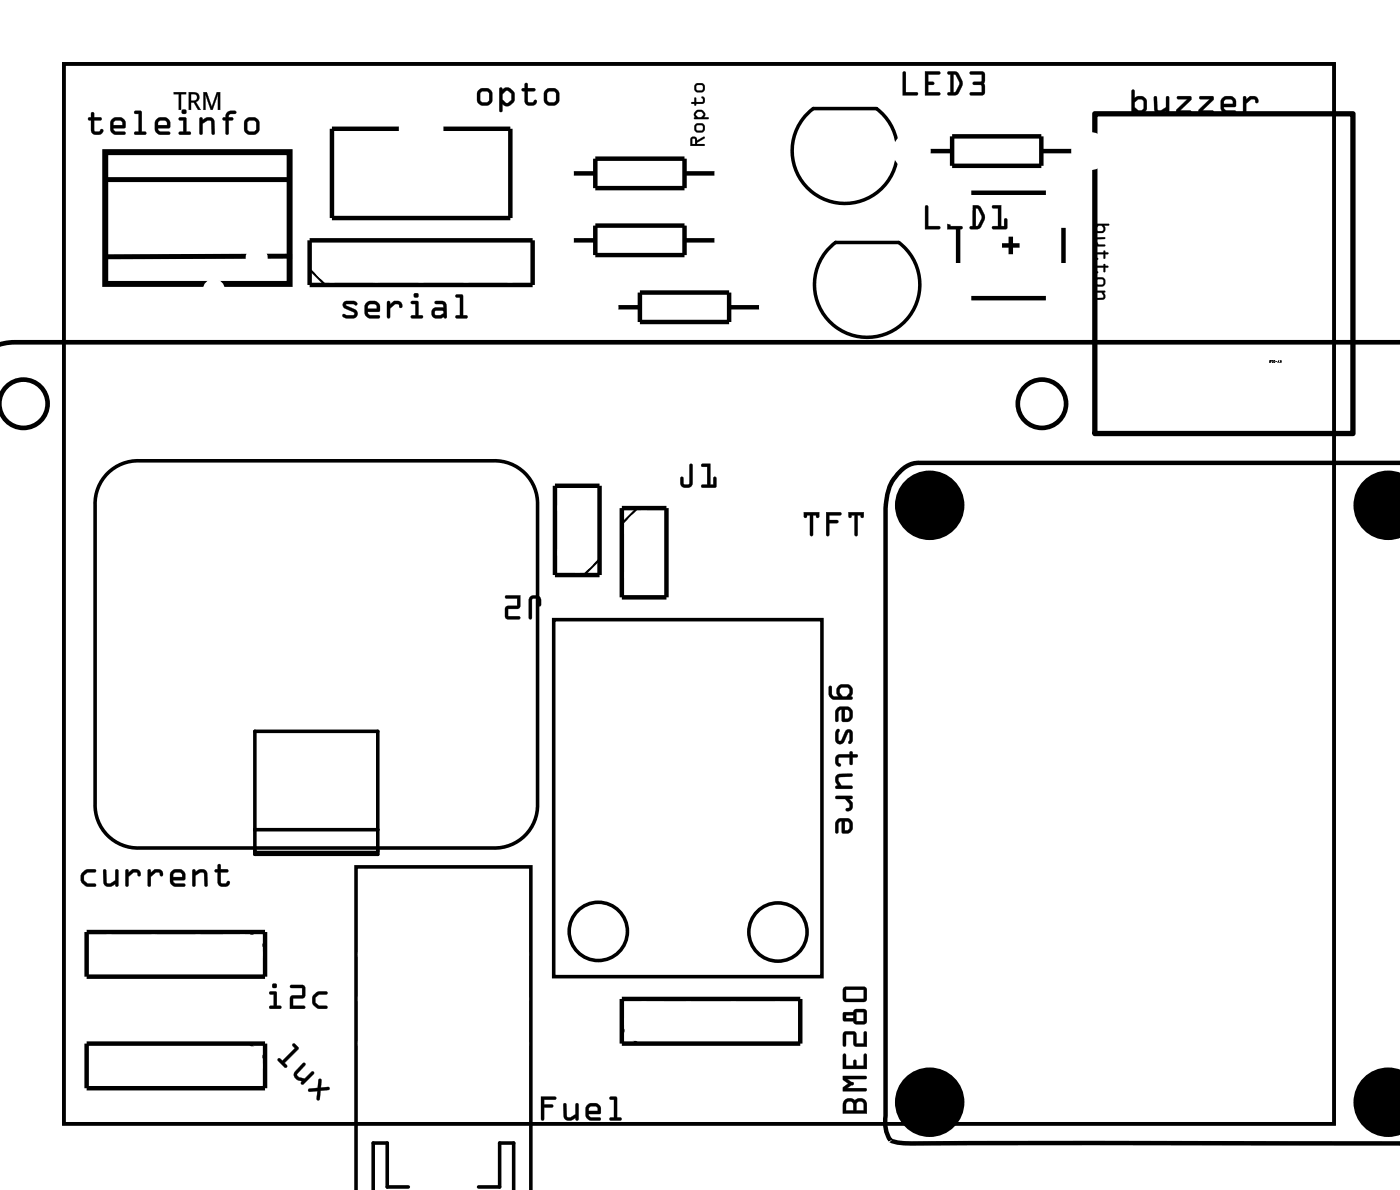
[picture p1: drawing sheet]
<svg xmlns="http://www.w3.org/2000/svg" width="80mm" height="68mm" viewBox="0 0 80 68" stroke-linecap="round" stroke-linejoin="round" font-family="sans-serif">
<g fill="none" stroke="#000" stroke-width=".2">
<path d="M3.6 3.6h72.4v60.4h-72.4zM45.9 6.6l.4-.4h3.6a3 3 0 0 1 .5 4.3 3 3 0 0 1-4.2 .4 3 3 0 0 1-.3-4.3zM47.2 14.2l.4-.4h3.6a3 3 0 0 1 .5 4.3 3 3 0 0 1-4.3 .4 3 3 0 0 1-.2-4.3zM6.1 26.9a2.44 2.44 0 0 1 1.8-.7h20.2a2.44 2.44 0 0 1 2.5 2.5v17a2.44 2.44 0 0 1-2.5 2.6h-20.2a2.44 2.44 0 0 1-2.5-2.6v-17a2.44 2.44 0 0 1 .7-1.8zM31.5 35.3h15.3v20.3h-15.3zM14.5 41.6h7v7h-7zM14.5 47.2h7M14.5 48.5h7M20.3 67.8v-18.5h9.9v18.5M23.3 67.6h-1.2v-2.5h-.8v2.7M27.3 67.6h1.2v-2.5h.8v2.7"/>
<circle cx="34.1" cy="53" r="1.66"/>
<circle cx="44.3" cy="53.1" r="1.66"/>
</g>
<g fill="#000">
<path d="M5.2 6.4h.2v.3h.3a.1 .1 0 0 1 .1 .1 .1 .1 0 0 1-.1 .1h-.3v.5l.2 .1 .2-.2 .1 .1a.21 .21 0 0 1-.1 .2 .21 .21 0 0 1-.2 .1h-.3l-.1-.2v-.6h-.1a.1 .1 0 0 1-.1-.1 .1 .1 0 0 1 .1-.1h.1zM5.2 6.4v.3l-.2 .1h.2v.6a.37 .37 0 0 0 .3 .3 .37 .37 0 0 0 .4-.3h-.1l-.1 .1-.3-.1v-.6h.3h.1l-.1-.1h-.3l-.1-.3zM6.4 6.8l.2-.1h.3l.2 .1 .1 .2-.1 .3h-.6l.1 .2h.5a.1 .1 0 0 1 .1 .1 .1 .1 0 0 1-.1 .1h-.5l-.2-.1-.1-.2zM6.4 6.8l-.1 .6 .1 .1 .2 .2 .5-.1v-.1h-.5l-.2-.1v-.1h.7v-.3v-.2l-.2-.1h-.3zM6.5 6.9v.2h.5l-.1-.2zM6.5 6.9h.4l.1 .2h-.6zM7.7 6.3l.4 .1v1.1h.1a.1 .1 0 0 1 .1 .1 .1 .1 0 0 1-.1 .1h-.5a.1 .1 0 0 1-.1-.1 .1 .1 0 0 1 .1-.1h.2v-1h-.2zM7.7 6.3v.2h.2v1h-.2v.1l.6 .1v-.2h-.2v-1.1zM8.9 6.8l.2-.1h.3l.2 .1 .1 .2v.3h-.7l.1 .2h.5a.1 .1 0 0 1 .1 .1 .1 .1 0 0 1-.1 .1h-.5l-.2-.1-.1-.2zM8.9 6.8l-.1 .6 .1 .1 .2 .2 .6-.1-.1-.1h-.5l-.1-.1v-.1h.7v-.3l-.1-.2-.2-.1h-.3zM9 6.9v.2h.5l-.1-.2zM9 6.9h.4l.1 .2h-.5zM10.2 6.7h.4v.8h.2a.1 .1 0 0 1 .1 .1 .1 .1 0 0 1-.1 .1h-.5a.1 .1 0 0 1-.1-.1 .1 .1 0 0 1 .1-.1h.1v-.6h-.2zM10.2 6.7v.1h.2v.7h-.2v.1l.6 .1v-.2h-.2v-.8zM10.3 6.4a.15 .15 0 0 1 .3 0 .15 .15 0 0 1-.3 0zM10.4 6.4a.13 .13 0 0 0 .2 0 .13 .13 0 0 0-.2 0zM11.4 6.7h.1v.1a.39 .39 0 0 1 .7 .1v.7a.09 .09 0 0 1-.1 .1 .09 .09 0 0 1 0-.1l-.1-.7h-.2l-.3 .1v.6a.1 .1 0 0 1-.1 .1 .1 .1 0 0 1 0-.1zM11.4 6.7v1l.1-.1v-.6l.3-.2 .2 .1 .1 .7h.1v-.7a.32 .32 0 0 0-.5-.2l-.2 .1v-.1zM12.9 6.4l.5-.1a.1 .1 0 0 1 .1 .1 .1 .1 0 0 1-.1 .1h-.3l-.1 .2h.2a.1 .1 0 0 1 .1 .1 .1 .1 0 0 1-.1 .1h-.2v.7a.1 .1 0 0 1-.1 .1 .1 .1 0 0 1-.1-.1v-.7a.1 .1 0 0 1-.1-.1 .1 .1 0 0 1 .1-.1zM12.9 6.4v.3l-.2 .1h.2v.8v.1l.1-.1v-.8h.3l-.3-.1v-.1l.4-.2-.2-.1zM13.9 7.2a.51 .51 0 0 1 1 0 .51 .51 0 0 1-1 0zM13.9 7.2a.5 .5 0 0 0 1 0 .5 .5 0 0 0-1 0zM14.1 6.9v.5l.1 .1 .4-.1-.1-.5h-.3zM14.1 6.9l.3-.1 .2 .1v.5l-.1 .1h-.3l-.1-.1z"/>
<path d="M5.2 6.4h.2v.3h.3l.1 .1h-.1l-.3 .1v.6h.3l.1-.2 .1 .1a.35 .35 0 0 1-.4 .3 .35 .35 0 0 1-.3-.3v-.5l-.2-.1 .2-.1zM6.4 6.8l.2-.1h.3l.2 .1 .1 .2-.1 .3-.6 .1 .1 .1h.5v.1l-.5 .1-.2-.1-.1-.2zM6.5 6.9v.2h.5l-.1-.2zM7.7 6.3l.4 .1v1.1h.2v.2l-.7-.1 .1-.1h.2v-1h-.2zM8.9 6.8l.2-.1h.3l.2 .1 .1 .2v.3l-.7 .1 .1 .1h.5l.1 .1-.6 .1-.2-.1-.1-.2zM9 6.9v.2h.5l-.1-.2zM10.2 6.7h.4v.8h.2v.2l-.6-.1v-.1h.2v-.6l-.2-.1zM10.3 6.4a.15 .15 0 0 1 .3 0 .15 .15 0 0 1-.3 0zM11.4 6.7h.1v.1a.38 .38 0 0 1 .4-.1 .38 .38 0 0 1 .3 .2v.7h-.1l-.1-.7h-.2l-.3 .1v.6l-.1 .1zM12.9 6.4l.3-.1h.2l.1 .1-.5 .2v.1h.2l.1 .1-.3 .1v.7l-.1 .1-.1-.1v-.7l-.1-.1 .1-.1zM13.9 7.2a.5 .5 0 0 1 1 0 .5 .5 0 0 1-1 0zM14.1 6.9v.5l.1 .1h.3l.1-.1v-.5h-.2z"/>
<path d="M9.9 5.2h.7v.2h-.3v.9h-.1v-.9h-.3zM10.8 5.2a.43 .43 0 0 1 .6 .3l-.2 .3 .2 .5h-.1l-.3-.5h-.1v.5h-.1zM10.9 5.4v.3a.22 .22 0 0 0 .3-.2 .22 .22 0 0 0-.3-.1zM11.6 5.2h.2l.3 .9 .2-.9h.2v1.1h-.1v-.9l-.3 .9h-.1l-.3-.9v.9h-.1z"/>
<path d="M9.9 5.2h.7v.2h-.3v.9h-.1v-.9h-.3zM9.9 5.2v.2h.3v.9h.1v-.9h.3v-.2zM10.7 5.2h.1a.44 .44 0 0 1 .6 .3l-.1 .2-.1 .1 .2 .5h-.1l-.3-.5h-.1v.5h-.2zM10.8 5.2v1.1h.1v-.5h.1l.3 .5h.1l-.3-.5h.1a.28 .28 0 0 0 .1-.4 .28 .28 0 0 0-.3-.1zM10.9 5.4v.3h.1a.2 .2 0 0 0 .2-.2 .2 .2 0 0 0-.3-.1zM10.9 5.4a.23 .23 0 0 1 .3 .1 .23 .23 0 0 1-.3 .2zM11.6 5.2h.2l.3 .9 .2-.9h.2v1.1h-.1v-.9l-.3 .9h-.1l-.3-.9v.9h-.1zM11.6 5.2v1.1h.1v-.9l.3 .9h.1l.3-.9v.9h.1v-1.1h-.2l-.2 .9-.3-.9z"/>
<path d="M19.6 17.2l.1-.1a.71 .71 0 0 1 .6 .1 .12 .12 0 0 1 0 .2 .12 .12 0 0 1-.2-.1l-.4 .1 .5 .2a.28 .28 0 0 1 .2 .3 .28 .28 0 0 1-.3 .2l-.6-.1a.12 .12 0 0 1 .1-.1 .12 .12 0 0 1 .1 0h.4h.1l-.6-.4-.1-.2zM19.6 17.2l-.1 .1 .1 .2 .6 .4-.1 .1-.6-.1v.1l.3 .1h.4l.1-.1v-.3l-.6-.3 .5-.1a.09 .09 0 0 0 .1 .1 .1 .1 0 0 0 0-.2l-.2-.1zM20.8 17.3l.3-.2h.3l.2 .1v.2v.3l-.7 .1 .2 .1h.4a.1 .1 0 0 1 .1 .1 .1 .1 0 0 1-.1 .1h-.5l-.1-.1-.1-.2zM20.9 17.3l-.1 .5 .1 .2 .2 .1h.5v-.1l-.5-.1-.2-.1v-.1h.7v-.3l-.1-.1-.1-.2h-.3zM21 17.4l-.1 .2h.6l-.1-.3zM21 17.4l.4-.1 .1 .3h-.6zM22.1 17.1h.1v.2l.2-.2a.33 .33 0 0 1 .4 .1 .33 .33 0 0 1 .1 .3 .14 .14 0 0 1-.2 0 .14 .14 0 0 1 0-.2h-.2l-.3 .3v.4a.1 .1 0 0 1-.1 .1 .1 .1 0 0 1-.1-.1zM22.1 17.2v.9h.1v-.5l.3-.3h.2l.1 .2a.23 .23 0 0 0 .1-.2 .23 .23 0 0 0-.3-.2h-.2l-.2 .2v-.1zM23.4 17.1h.4v.8h.2a.1 .1 0 0 1 .1 .1 .1 .1 0 0 1-.1 .1h-.5a.1 .1 0 0 1-.1-.1 .1 .1 0 0 1 .1-.1h.2v-.6h-.3zM23.4 17.2l.1 .1h.2v.7h-.2l-.1 .1h.6l.1-.1h-.3v-.8zM23.6 16.8a.15 .15 0 0 1 .2 0 .15 .15 0 0 1-.2 0zM23.6 16.8a.13 .13 0 0 0 .2 0 .13 .13 0 0 0-.2 0zM24.8 17.1h.4l.2 .1 .1 .8a.09 .09 0 0 1-.1 .1 .09 .09 0 0 1-.1-.1l-.5 .1a.32 .32 0 0 1-.2-.3 .32 .32 0 0 1 .2-.3h.5l-.1-.2h-.4zM24.8 17.2v.1l.5 .1v.1h-.5a.31 .31 0 0 0-.2 .3 .31 .31 0 0 0 .2 .3l.5-.1 .1 .1v-.7l-.1-.2zM24.8 17.7v.2h.3l.2-.1-.1-.1zM24.8 17.7h.4l.1 .1-.2 .2-.3-.1zM26 16.8h.4v1.1h.1a.1 .1 0 0 1 .1 .1 .1 .1 0 0 1-.1 .1h-.5a.1 .1 0 0 1-.1-.1 .1 .1 0 0 1 .1-.1h.2v-1h-.2zM26 16.8v.1h.2v1.1h-.2l-.1 .1h.7v-.1h-.2v-1.2z"/>
<path d="M19.6 17.2l.5-.1 .2 .2a.12 .12 0 0 1 0 .1 .12 .12 0 0 1-.2-.1l-.4 .1 .5 .2a.27 .27 0 0 1 .2 .3 .27 .27 0 0 1-.3 .2h-.5l-.1-.1 .1-.1h.5h.1l-.6-.4-.1-.2zM20.8 17.3l.3-.2h.3l.1 .1 .1 .2v.3l-.7 .1 .2 .1 .5 .1v.1h-.5l-.2-.1-.1-.2zM21 17.4l-.1 .2h.6l-.1-.3zM22.1 17.2h.1v.1l.2-.2a.33 .33 0 0 1 .4 .1 .33 .33 0 0 1 .1 .3 .12 .12 0 0 1-.2 0 .12 .12 0 0 1 0-.2h-.2l-.3 .3v.5h-.1zM23.4 17.2h.4v.7l.3 .1-.1 .1h-.6v-.1l.3-.1v-.6h-.3zM23.6 16.8a.14 .14 0 0 1 .2 0 .14 .14 0 0 1-.2 0zM24.8 17.2l.5-.1 .1 .3v.7l-.1-.1-.5 .1a.31 .31 0 0 1-.2-.3 .31 .31 0 0 1 .2-.3h.5l-.1-.1-.4-.1zM24.8 17.7v.2h.3l.2-.1-.1-.1zM26 16.8h.4v1.1l.2 .1v.1h-.7l.1-.1 .2-.1v-1h-.2z"/>
<path d="M27.1 5.5a.51 .51 0 0 1 1 0 .51 .51 0 0 1-1 0zM27.1 5.5a.5 .5 0 0 0 1 0 .5 .5 0 0 0-1 0zM27.4 5.3v.5h.1h.3v-.6h-.3zM27.4 5.3l.3-.1 .2 .1v.4l-.1 .1h-.3h-.1zM28.5 5h.1v.1l.2-.1h.2l.2 .2 .1 .2a.5 .5 0 0 1-.2 .6h-.3l-.2-.1v.4a.1 .1 0 0 1-.1 .1 .1 .1 0 0 1-.1-.1zM28.5 5l-.1 1.3 .1 .1 .1-.1v-.4l.2 .1h.3l.2-.2v-.4l-.3-.4h-.2l-.2 .1v-.1zM28.8 5.2l-.2 .2v.2l.3 .3 .2-.2v-.3l-.2-.2zM28.8 5.2h.1l.2 .2v.3l-.2 .2-.3-.3v-.2zM29.9 4.7l.2 .1v.2h.3a.1 .1 0 0 1 .1 .1 .1 .1 0 0 1-.1 .1h-.3v.6h.2l.2-.1h.1a.21 .21 0 0 1-.1 .2 .21 .21 0 0 1-.2 .1h-.3l-.1-.2v-.6h-.1a.1 .1 0 0 1-.1-.1 .1 .1 0 0 1 .1-.1h.1zM29.9 4.8v.2l-.2 .1 .2 .1v.5a.37 .37 0 0 0 .3 .3 .37 .37 0 0 0 .4-.2l-.1-.1-.2 .1h-.2l-.1-.6h.4l.1-.1-.1-.1h-.4v-.2zM30.9 5.5a.51 .51 0 0 1 1 0 .51 .51 0 0 1-1 0zM31 5.5a.49 .49 0 0 0 .9 0 .49 .49 0 0 0-.9 0zM31.2 5.3v.5h.1h.3v-.6h-.3zM31.2 5.3l.3-.1 .2 .1v.4l-.1 .1h-.3h-.1z"/>
<path d="M27.1 5.5a.5 .5 0 0 1 1 0 .5 .5 0 0 1-1 0zM27.4 5.3v.5h.1h.3l.1-.1-.1-.4-.1-.1zM28.5 5h.1v.1l.2-.1h.2l.3 .3a.54 .54 0 0 1-.4 .7l-.3-.1v.4h-.2zM28.8 5.2l-.2 .2v.2l.3 .3 .2-.2v-.3l-.2-.2zM29.9 4.7l.1 .1 .1 .2h.3l.1 .1-.1 .1h-.3v.6h.2l.2-.1h.1a.35 .35 0 0 1-.4 .3 .35 .35 0 0 1-.3-.3v-.5l-.2-.1 .2-.1zM30.9 5.5a.5 .5 0 0 1 1 0 .5 .5 0 0 1-1 0zM31.2 5.3v.5h.1h.3l.1-.1v-.4l-.2-.1z"/>
<path d="M39.4 7.8a.19 .19 0 0 1 .2 0 .19 .19 0 0 1 .1 .2l.4-.2v.1l-.4 .3h.4v.1h-.8zM39.4 7.9v.3h.2v-.3zM39.5 7.3a.3 .3 0 0 1 .6 0 .3 .3 0 0 1-.6 0zM39.7 7.2v.2h.3v-.3zM39.6 6.3h.1a.32 .32 0 0 1 .5 .2l-.1 .2h.2v.1h-.7l-.1-.3zM39.7 6.4l-.1 .1 .1 .2h.2l.2-.2-.2-.1zM39.6 5.6v.2h.4v-.3a.21 .21 0 0 1 .2 .2 .21 .21 0 0 1-.2 .2h-.4v.1l-.1-.1h-.1v-.1h.1zM39.5 5a.3 .3 0 0 1 .6 0 .3 .3 0 0 1-.6 0zM39.7 4.9v.2h.3v-.3z"/>
<path d="M39.4 7.8a.2 .2 0 0 1 .2 0 .2 .2 0 0 1 .1 .2l.4-.2v.1l-.4 .3h.4v.1h-.8zM39.4 7.8l-.1 .5h.8l-.4-.1v-.1l.4-.2v-.1l-.4 .2a.19 .19 0 0 0-.1-.2 .19 .19 0 0 0-.2 0zM39.4 7.9v.3h.2v-.3zM39.4 7.9h.2v.3h-.2zM39.5 7.3a.31 .31 0 0 1 .6 0 .31 .31 0 0 1-.6 0zM39.5 7.3a.3 .3 0 0 0 .6 0 .3 .3 0 0 0-.6 0zM39.7 7.2v.2h.3v-.3zM39.7 7.2l.3-.1v.3h-.3zM39.6 6.3h.4l.2 .1-.1 .3h.2l.1 .1h-.9v-.1h.1l-.1-.2zM39.6 6.4v.4l.8-.1h-.3v-.2l-.1-.2h-.3zM39.7 6.4l-.1 .1 .2 .2h.1l.1-.2-.1-.1zM39.7 6.4h.3l.1 .1-.2 .2h-.2l-.1-.2zM39.6 5.6v.2h.4v-.1l-.1-.2h.1a.22 .22 0 0 1 .2 .2 .22 .22 0 0 1-.2 .2h-.4v.1l-.1-.1h-.1v-.1h.1zM39.6 5.6l-.1 .2h-.1v.1h.1l.1 .1v-.1h.4a.22 .22 0 0 0 .1-.2 .22 .22 0 0 0-.1-.2v.3h-.4v-.2zM39.5 5a.31 .31 0 0 1 .6 0 .31 .31 0 0 1-.6 0zM39.5 5a.3 .3 0 0 0 .6 0 .3 .3 0 0 0-.6 0zM39.7 4.9v.2h.3v-.2zM39.7 4.9l.3-.1v.3l-.3 .1z"/>
<path d="M51.4 4.1l.2 .1v1.1l.6-.1a.1 .1 0 0 1 .1 .1 .1 .1 0 0 1-.1 .1h-.8zM51.4 4.1v1.3h.8v-.1h-.6v-1.1zM52.7 4.1h.8a.1 .1 0 0 1 .1 .1 .1 .1 0 0 1-.1 0h-.6v.5l.2-.1a.1 .1 0 0 1 .1 .1 .1 .1 0 0 1-.1 .1h-.2v.5l.6-.1a.1 .1 0 0 1 .1 .1 .1 .1 0 0 1-.1 .1h-.8zM52.7 4.1v1.3h.8v-.1h-.7v-.5h.3l.1-.1h-.1h-.3v-.5h.7v-.1zM54 4.1h.5l.3 .6-.2 .6-.6 .1a.1 .1 0 0 1-.1-.1 .1 .1 0 0 1 .1-.1l.1 .1v-1.1h-.1zM54 4.1v.1h.1v1.1h-.1v.1h.4l.4-.5v-.3l-.3-.5zM54.3 4.2v1.1l.1-.1 .2-.5-.2-.4zM54.3 4.2l.1 .1 .3 .4-.3 .6h-.1zM55.2 4.1h.7l.2 .1-.1 .5 .1 .6-.2 .1h-.6a.1 .1 0 0 1-.1-.1 .1 .1 0 0 1 .1-.1l.6 .1v-.4l-.4-.1a.1 .1 0 0 1-.1-.1 .1 .1 0 0 1 .1-.1h.4v-.4h-.6zM55.3 4.1v.1h.6v.4l-.4 .1h-.1l.1 .1 .4 .1v.4h-.6l-.1 .1h.8l.1-.1-.1-.6 .1-.5-.2-.1z"/>
<path d="M51.4 4.1l.2 .1v1.1h.6v.1h-.8zM52.7 4.1h.8v.1h-.6v.5h.2h.1l-.1 .1h-.2v.5h.6v.1h-.8zM54 4.1h.5a.8 .8 0 0 1 .1 1.2l-.2 .1h-.4v-.1h.1v-1.1h-.1zM54.3 4.2v1.1h.1l.2-.6-.2-.4zM55.2 4.1h.7l.2 .1-.1 .5 .1 .6-.1 .1h-.8l.1-.1h.6v-.4l-.5-.1v-.1l.5-.1v-.4h-.6z"/>
<path d="M52.7 11.7l.2 .1v1.1h.6a.1 .1 0 0 1 .1 .1 .1 .1 0 0 1-.1 .1h-.8zM52.7 11.7v1.3h.8v-.1h-.7v-1.1zM53.9 11.7h.8a.1 .1 0 0 1 .1 .1 .1 .1 0 0 1-.1 .1h-.6v.4h.3a.1 .1 0 0 1 .1 .1 .1 .1 0 0 1-.1 .1h-.3v.4h.6a.1 .1 0 0 1 .1 .1 .1 .1 0 0 1-.1 .1h-.8zM54 11.7v1.3h.8v-.1h-.7v-.5h.3h.1l-.1-.1h-.3v-.4h.6l.1-.2zM55.2 11.7h.6l.3 .7-.3 .6-.5 .1a.1 .1 0 0 1-.1-.1 .1 .1 0 0 1 .1-.1h.1v-1l-.2-.1zM55.3 11.7v.1l.1 .1v1h-.1l-.1 .1h.5l.3-.5v-.3l-.2-.5zM55.6 11.9v1l.1-.1 .2-.4-.2-.5zM55.6 11.9h.1l.2 .5-.3 .5zM56.5 11.7h.5v1.2h.2v-.4a.1 .1 0 0 1 .1-.1 .1 .1 0 0 1 .1 .1l-.1 .5-.7 .1a.1 .1 0 0 1-.1-.1 .1 .1 0 0 1 .1-.1h.2v-1h-.3zM56.5 11.7v.1l.3 .1v1h-.3v.1h.8v-.6l-.1 .1v.4h-.2v-1.2z"/>
<path d="M52.7 11.7l.2 .1v1.1h.6v.1h-.8zM54 11.7h.8l-.1 .2h-.6v.4h.3l.1 .1h-.1l-.3 .1v.4h.7v.1h-.8zM55.2 11.7h.6a.8 .8 0 0 1 .1 1.2l-.2 .1h-.5v-.1h.2v-1l-.2-.1zM55.6 11.9v1l.3-.5-.2-.5zM56.5 11.7h.5v1.2h.2v-.4l.1-.1v.6h-.8v-.1h.3v-1h-.3z"/>
<path d="M62.4 12.8h.8h-.3v.3l-.1 .2h-.3l-.1-.2zM62.5 12.9v.2h.3v-.1l-.1-.1zM62.4 13.6l.5-.1v.1l-.4 .1 .1 .2h.3v.1h-.5v-.1l-.1-.2zM62.4 14.4h.4l.1-.1v.1h.2l-.2 .1v.2l-.1-.2h-.3v.3a.21 .21 0 0 1-.2-.2 .21 .21 0 0 1 .1-.2zM62.4 15.2l.4-.1 .1-.1v.1l.2 .1h-.2v.3l-.1-.3h-.3v.3a.21 .21 0 0 1-.2-.1 .21 .21 0 0 1 .1-.2zM62.3 16.1a.3 .3 0 0 1 .6 0 .3 .3 0 0 1-.6 0zM62.5 15.9v.3h.3v-.3zM62.4 16.6h.5v.1a.23 .23 0 0 1 .1 .2 .23 .23 0 0 1-.2 .2h-.4v-.1l.4-.1-.1-.2-.3-.1z"/>
<path d="M62.4 12.7l.8 .1h-.3v.3l-.1 .2h-.3l-.2-.2zM62.4 12.8v.3l.1 .2 .3-.1 .1-.1v-.3h.3zM62.5 12.9v.1v.1h.3l-.1-.2zM62.5 12.9h.3v.1v.1h-.3zM62.4 13.6l.5-.1v.1h-.4v.1l.1 .2h.3v.1h-.5v-.1l-.1-.2zM62.4 13.6v.2v.1v.1h.5v-.1h-.3l-.2-.2 .5-.1v-.1zM62.4 14.4h.4l.1-.1v.1h.2l-.2 .1v.2l-.1-.2h-.3v.1v.1v.1a.23 .23 0 0 1-.1-.4zM62.4 14.4a.23 .23 0 0 0 .1 .4v-.3h.3l.1 .2v-.2l.2-.1h-.2v-.1l-.1 .1zM62.4 15.2l.4-.1 .1-.1v.1l.2 .1h-.2v.3l-.1-.3h-.3v.2v.1v.1a.23 .23 0 0 1-.1-.4zM62.4 15.2a.23 .23 0 0 0 .1 .4v-.4h.3l.1 .3v-.3h.2l-.2-.1v-.1l-.1 .1zM62.3 16.1a.35 .35 0 0 1 .7 0 .35 .35 0 0 1-.7 0zM62.3 16.1a.3 .3 0 0 0 .6 0 .3 .3 0 0 0-.6 0zM62.5 15.9v.3h.3v-.3zM62.5 15.9h.3v.3h-.3zM62.4 16.6h.5v.1a.24 .24 0 0 1-.1 .4h-.4v-.1h.4v-.2l-.1-.1h-.3zM62.4 16.6h.3l.1 .2v.2h-.4v.1l.5-.1v-.2l-.1-.2h.1z"/>
<path d="M64.5 5.1l.1 .1v.4l.5-.1 .2 .3v.4l-.1 .2-.4 .1-.2-.2a.11 .11 0 0 1-.1 .2 .1 .1 0 0 1-.1-.1zM64.5 5.1v1.3h.1v-.1l.2 .1h.3l.2-.2v-.5l-.3-.2-.4 .1v-.4zM64.7 5.8v.3l.1 .2 .3-.1v-.4v-.1h-.3zM64.6 5.8l.2-.2 .3 .1v.5l-.2 .1-.3-.2zM65.7 5.5h.2v.7l.1 .1 .4-.2v-.5a.1 .1 0 0 1 .1-.1 .1 .1 0 0 1 .1 .1v.8a.1 .1 0 0 1-.1 .1 .11 .11 0 0 1-.1-.2 .39 .39 0 0 1-.7-.1zM65.7 5.5v.7a.32 .32 0 0 0 .5 .2l.2-.1 .1 .1h.1v-.9h-.2v.6l-.4 .2-.1-.1v-.7zM67 5.5h.8v.2l-.6 .6h.6a.1 .1 0 0 1 .1 .1 .1 .1 0 0 1-.1 .1l-.8-.1v-.2l.6-.5-.5-.1zM67.1 5.5v.1h.5l-.6 .6v.2h.8v-.1h-.6l.6-.6v-.2zM68.3 5.5h.8v.2l-.6 .6h.5a.1 .1 0 0 1 .1 .1 .1 .1 0 0 1-.1 .1l-.7-.1v-.2l.6-.5-.6-.1zM68.3 5.5v.1h.6l-.6 .6v.2h.8v-.1h-.6l.6-.6v-.2zM69.6 5.6l.2-.1h.3l.2 .1 .1 .2v.3h-.7l.1 .2h.5a.1 .1 0 0 1 .1 .1 .1 .1 0 0 1-.1 .1h-.5l-.2-.1-.1-.3zM69.6 5.6l-.1 .5 .1 .2 .2 .2 .6-.1-.1-.1h-.5l-.1-.2h.7v-.3l-.1-.2-.2-.1h-.3zM69.7 5.7v.2h.5l-.1-.2zM69.7 5.7h.4l.1 .2h-.5zM70.8 5.5h.1l.1 .2 .2-.2a.33 .33 0 0 1 .3 0 .33 .33 0 0 1 .2 .3 .14 .14 0 0 1-.2 0 .14 .14 0 0 1-.1-.1l-.1-.1-.3 .3v.5a.1 .1 0 0 1-.1 .1 .1 .1 0 0 1-.1-.1zM70.8 5.5v.9h.2v-.5l.3-.3h.1l.2 .3a.23 .23 0 0 0 0-.3 .23 .23 0 0 0-.2-.1h-.2l-.2 .2-.1-.2z"/>
<path d="M64.5 5.1l.1 .1v.4l.4-.1 .3 .2v.5l-.2 .2-.3 .1-.2-.2v.2l-.2-.1zM64.6 5.8v.3l.3 .2 .2-.1v-.5h-.3zM65.7 5.5h.2v.7l.1 .1 .4-.2v-.6h.2v.9h-.2v-.1a.38 .38 0 0 1-.4 .2 .38 .38 0 0 1-.3-.3zM67 5.5h.8v.2l-.6 .6h.6v.1h-.8v-.2l.6-.6h-.5zM68.3 5.5h.8v.2l-.6 .6h.6v.1h-.8v-.2l.6-.6h-.6zM69.6 5.6l.2-.1h.3l.2 .1 .1 .2v.3h-.7l.1 .2h.5l.1 .1-.6 .1-.2-.2-.1-.2zM69.7 5.7v.2h.5l-.1-.2zM70.8 5.5h.1l.1 .2 .2-.2a.33 .33 0 0 1 .3 0 .33 .33 0 0 1 .2 .3 .12 .12 0 0 1-.2 0 .12 .12 0 0 1 0-.1l-.2-.1-.3 .3v.5l-.2 .1z"/>
<path d="M30.2 34l.4-.1 .2 .3v.3h-.1h-.1v-.4h-.3v1.1l-.1 .1-.1-.1v-1zM28.8 33.9h.8v.7l-.7 .1v.4h.7v.1l-.7 .1-.1-.2v-.6h.7v-.4h-.7z"/>
<path d="M30.2 34l.2-.1 .3 .1 .1 .4a.1 .1 0 0 1-.1 .1 .1 .1 0 0 1-.1-.1v-.3h-.3v1.1a.1 .1 0 0 1-.1 .1 .1 .1 0 0 1-.1-.1v-1zM30.2 34l-.1 .2v1h.1h.1v-1.1h.3l.1 .4h.1v-.3l-.2-.3zM28.8 33.9h.8v.7l-.7 .1v.4h.6a.1 .1 0 0 1 .1 .1 .1 .1 0 0 1-.1 .1h-.6l-.1-.2v-.6h.7v-.4h-.7zM28.8 33.9v.2h.7v.4h-.7v.6l.1 .1h.7v-.1h-.7v-.4l.7-.1v-.7z"/>
<path d="M39.3 26.4l.1 .1v1a.37 .37 0 0 1-.3 .3 .37 .37 0 0 1-.4-.3v-.3a.1 .1 0 0 1 .1-.1 .1 .1 0 0 1 .1 .1l.1 .4h.2zM39.3 26.4v1.1l-.4 .1-.1-.5v.1v.3a.35 .35 0 0 0 .3 .3 .35 .35 0 0 0 .3-.3v-1zM39.9 26.4h.6v1.2h.1v-.4a.1 .1 0 0 1 .1-.1 .1 .1 0 0 1 .1 .1v.5l-.8 .1a.1 .1 0 0 1-.1-.1 .1 .1 0 0 1 .1-.1h.3v-1h-.3zM40 26.4v.2h.3v1h-.3l-.1 .1h.8v-.5h-.1v.4h-.2l.1-1.2z"/>
<path d="M39.3 26.4l.1 .1v1a.36 .36 0 0 1-.3 .3 .36 .36 0 0 1-.4-.3l.1-.3v-.1l.1 .1v.4l.4-.1zM40 26.4h.5v1.2h.1v-.4l.1-.1v.7l-.8-.1 .1-.1h.3v-1h-.3z"/>
<path d="M45.8 29.1h.9v.3a.11 .11 0 0 1-.2 .1 .1 .1 0 0 1 0-.2h-.2v1.1a.1 .1 0 0 1-.1 .1 .1 .1 0 0 1-.1-.1v-1.1h-.1a.11 .11 0 0 1-.1 .2 .11 .11 0 0 1-.1-.1zM45.8 29.2v.3l.1-.2h.2v1.1l.1 .1 .1-1.2h.2l.1 .2v-.3zM47 29.1h.8a.1 .1 0 0 1 .1 .1 .1 .1 0 0 1-.1 .1h-.6v.3h.5a.1 .1 0 0 1 .1 .1 .1 .1 0 0 1-.1 .1h-.5v.6a.1 .1 0 0 1-.1 .1 .1 .1 0 0 1-.1-.1zM47 29.2l.1 1.2v.1l.1-.1v-.6h.5v-.1v-.1h-.5v-.3h.6l.1-.1h-.1zM48.3 29.1h.9v.3a.1 .1 0 0 1-.1 .1 .11 .11 0 0 1-.1-.2h-.2l.1 1.1a.1 .1 0 0 1-.1 .1 .1 .1 0 0 1-.1-.1v-1.1h-.2a.11 .11 0 0 1 0 .2 .11 .11 0 0 1-.2-.1zM48.3 29.2l.1 .3 .1-.2h.2v1.1l.1 .1v-1.2h.2l.1 .2 .1-.3z"/>
<path d="M45.8 29.2h.8v.3h-.1v-.2h-.2l-.1 1.2-.1-.1v-1.1h-.1l-.1 .2h-.1zM47 29.2h.8h.1l-.1 .1h-.6v.3h.5v.1v.1h-.5v.6l-.1 .1-.1-.1zM48.3 29.2h.9l-.1 .3h-.1v-.2h-.2v1.2l-.1-.1v-1.1h-.2v.2h-.1z"/>
<path d="M47.2 39.1h.2v.5h.4l-.2-.2 .2-.4h.2h.4l.1 .2 .1 .3-.2 .1 .2 .2h-1.2l-.2-.2zM47.9 39.2l-.1 .2 .2 .2h.2l.2-.2v-.1l-.1-.2zM47.7 40.3l.2-.1 .5 .1 .2 .2-.1 .4-.1 .2h-.4l-.1-.7-.2 .1v.5l-.1 .1v-.6zM48.1 40.4v.5h.2l.1-.4-.1-.1zM47.7 41.5h.1l-.1 .2 .1 .5 .1-.1 .2-.5a.22 .22 0 0 1 .3-.1 .22 .22 0 0 1 .2 .2v.4l-.2 .2a.12 .12 0 0 1-.1-.1 .12 .12 0 0 1 .1-.1l-.1-.4-.2 .5a.27 .27 0 0 1-.3 .2 .27 .27 0 0 1-.2-.3zM47.6 43l.8-.1 .1-.1 .1 .1 .2 .1v.1h-.2v.4h-.1h-.1v-.4h-.6l-.1 .3 .2 .1-.1 .1a.34 .34 0 0 1-.3-.2 .34 .34 0 0 1 .1-.4zM47.6 44.1h.2h.7v.1h-.7l-.1 .1 .2 .4h.6v.2h-.9v-.1l.1-.1-.1-.3zM47.6 45.3h.9v.2h-.1l.1 .2a.33 .33 0 0 1 0 .3 .33 .33 0 0 1-.3 .2 .12 .12 0 0 1 0-.2 .12 .12 0 0 1 .2 0v-.2l-.3-.3h-.5zM47.7 46.7l.2-.1h.5l.2 .3-.1 .4-.1 .1h-.4l-.1-.7v.1l-.2 .1v.5h-.1v-.5zM48.1 46.7v.6h.2l.1-.4-.1-.1z"/>
<path d="M47.2 39.1h.2v.5l.4 .1-.2-.3 .2-.4 .2-.1 .3 .1 .3 .3-.1 .2-.1 .1a.11 .11 0 0 1 .2 .1 .1 .1 0 0 1-.1 .1h-1.1l-.2-.2zM47.2 39.1v.5l.2 .2h1.1v-.1a.19 .19 0 0 1 0-.3v-.2l-.1-.2h-.5l-.2 .3 .1 .4-.3-.1-.1-.1v-.4zM47.9 39.2l-.1 .3 .2 .1h.2l.2-.2-.1-.2zM47.9 39.2l.4-.1 .1 .1v.2l-.2 .2h-.2l-.2-.2zM47.7 40.3l.2-.1h.4l.3 .3v.3l-.2 .2-.4 .1-.1-.1v-.6h-.1v.1v.5a.1 .1 0 0 1-.1 .1 .1 .1 0 0 1-.1-.1v-.5zM47.7 40.3l-.1 .2v.6l.1-.1v-.5l.2-.1 .1 .7h.3l.2-.2v-.4l-.1-.2-.5-.1zM48.1 40.4v.5h.2l.1-.4zM48.1 40.4h.2l.1 .1v.3l-.1 .1h-.2zM47.7 41.5a.12 .12 0 0 1 .1 .1 .12 .12 0 0 1 0 .1v.4v.1l.4-.7h.2l.1 .1a.71 .71 0 0 1 0 .7 .12 .12 0 0 1-.2 0 .12 .12 0 0 1 .1-.2l-.1-.4-.2 .5a.28 .28 0 0 1-.3 .2 .28 .28 0 0 1-.2-.3zM47.7 41.5l-.1 .3 .1 .5 .1 .1 .2-.1 .3-.6 .1 .4a.11 .11 0 0 0-.1 .2 .09 .09 0 0 0 .1 0l.1-.2v-.4a.22 .22 0 0 0-.1-.2 .22 .22 0 0 0-.3 .1l-.2 .5-.1 .1-.1-.5 .1-.2zM47.6 43l.2-.1h.6v-.1a.1 .1 0 0 1 .1 0 .1 .1 0 0 1 .1 0v.1h.2a.1 .1 0 0 1 .1 .1 .1 .1 0 0 1-.1 .1h-.2v.4a.1 .1 0 0 1-.1 .1 .1 .1 0 0 1-.1-.1v-.4h-.6v.3l.1 .1v.1a.21 .21 0 0 1-.3 0 .21 .21 0 0 1 0-.2zM47.7 43a.38 .38 0 0 0 .1 .6l.1-.1-.2-.1 .1-.3h.6v.4h.1v-.4h.3v-.1l-.3-.1v-.1l-.1 .1zM47.6 44.1l.9-.1a.09 .09 0 0 1 .1 .1 .09 .09 0 0 1-.1 .1h-.7l-.1 .2 .2 .3h.6a.1 .1 0 0 1 .1 .1 .1 .1 0 0 1-.1 .1h-.8a.1 .1 0 0 1-.1-.1 .1 .1 0 0 1 .1-.1l-.1-.3zM47.6 44.1v.4l.1 .2-.1 .1v.1h.9v-.2h-.6l-.2-.4 .1-.1h.7v-.1h-.7zM47.6 45.3h.9a.1 .1 0 0 1 .1 .1 .1 .1 0 0 1-.1 .1h-.1l.2 .2a.33 .33 0 0 1-.1 .3 .33 .33 0 0 1-.3 .2 .14 .14 0 0 1 0-.2 .14 .14 0 0 1 .2-.1v-.1l-.3-.3h-.5zM47.6 45.3v.2h.5l.3 .3v.1l-.2 .2a.23 .23 0 0 0 .2 0 .23 .23 0 0 0 .1-.2v-.2l-.2-.2 .2-.1v-.1zM47.7 46.7l.2-.1h.4l.3 .3v.3l-.2 .2-.4 .1-.1-.1v-.7l-.1 .1v.1v.5a.1 .1 0 0 1-.1 .1 .1 .1 0 0 1-.1-.1v-.6zM47.7 46.7l-.1 .2v.5h.1v-.5l.2-.2 .1 .7h.3l.2-.1v-.4l-.1-.3h-.5zM48.1 46.7v.6l.2-.1 .1-.3zM48.1 46.7h.2l.1 .2v.2l-.1 .2h-.2z"/>
<path d="M72.9 20.5h.1v.1h-.1zM72.8 20.5v.1zM72.6 20.6h.1zM72.5 20.5h.1v.1zM72.5 20.5l.1 .1zM72.4 20.5h.1v.1zM72.3 20.5h.1l-.1 .1h.1h-.1h.1z"/>
<path d="M72.9 20.5h.1v.1h-.1zM72.9 20.5l.1 .1h-.1h.1zM72.8 20.5v.1zM72.8 20.5v.1zM72.6 20.6h.1zM72.5 20.5h.1v.1h-.1zM72.5 20.5l.1 .1zM72.5 20.5l.1 .1zM72.5 20.5h.1v.1h-.1zM72.4 20.5h.1v.1zM72.4 20.5l.1 .1zM72.3 20.5h.1l-.1 .1h.1h-.1h.1zM72.3 20.5l.1 .1h-.1l.1-.1z"/>
<path d="M62.2 6.4h15v18.4h-15v-.2l.1-.1 .2 .2h-.3zM62.3 6.5h.2v18.2h-.2v-.2h14.7v.2h-.1v-18.2h.1v.1h-14.7z"/>
<path d="M4.7 49.7l.3-.2h.4a.1 .1 0 0 1 .1 .1 .1 .1 0 0 1-.1 .1h-.4l-.2 .2v.2l.2 .2h.4a.1 .1 0 0 1 .1 .1 .1 .1 0 0 1-.1 .1l-.6-.1a.51 .51 0 0 1-.1-.7zM4.7 49.7l-.1 .2 .1 .4 .2 .1h.5v-.1h-.4l-.2-.2v-.3l.2-.1 .4-.1v-.1h-.4zM5.9 49.5h.1l.1 .7 .1 .1 .4-.2v-.5a.1 .1 0 0 1 .1-.1 .1 .1 0 0 1 .1 .1v.8a.11 .11 0 0 1-.2 .1 .1 .1 0 0 1 0-.2 .39 .39 0 0 1-.7-.1zM5.9 49.5v.7a.32 .32 0 0 0 .5 .2l.2-.1v.2l.1-.1v-.9h-.1v.6l-.4 .2-.1-.1-.1-.7zM7.2 49.5h.1v.2l.2-.2a.33 .33 0 0 1 .4 0 .33 .33 0 0 1 .1 .3 .14 .14 0 0 1-.2 0 .14 .14 0 0 1 0-.1h-.2l-.3 .2v.5a.1 .1 0 0 1-.1 .1 .1 .1 0 0 1-.1-.1zM7.2 49.5v1l.1-.1v-.5l.3-.3 .2 .1 .2 .2a.23 .23 0 0 0 0-.3 .23 .23 0 0 0-.2-.1h-.3l-.2 .2v-.2zM8.4 49.5h.2v.2l.2-.2a.33 .33 0 0 1 .3 0 .33 .33 0 0 1 .2 .3 .14 .14 0 0 1-.2 0 .14 .14 0 0 1-.1-.1h-.1l-.3 .2v.5a.1 .1 0 0 1-.1 .1 .1 .1 0 0 1-.1-.1zM8.4 49.5l.1 1 .1-.1v-.5l.3-.3 .2 .1 .1 .2a.23 .23 0 0 0 0-.3 .23 .23 0 0 0-.2-.1h-.2l-.2 .2v-.2zM9.8 49.6l.2-.1h.3l.2 .1 .1 .2-.1 .3h-.6l.1 .2h.5a.1 .1 0 0 1 .1 .1 .1 .1 0 0 1-.1 .1h-.5l-.2-.1-.1-.2zM9.8 49.6l-.1 .6 .1 .1 .2 .2 .5-.1v-.1h-.5l-.2-.1v-.1h.7v-.3v-.2l-.2-.1h-.3zM9.9 49.7v.2h.5l-.1-.2zM9.9 49.7h.4l.1 .2h-.6zM11 49.5h.1v.1a.39 .39 0 0 1 .7 .1v.7a.09 .09 0 0 1-.1 .1 .09 .09 0 0 1-.1-.1v-.7h-.2l-.3 .1v.6a.1 .1 0 0 1-.1 .1 .1 .1 0 0 1-.1-.1zM11 49.5v1l.1-.1v-.6l.3-.2 .2 .1 .1 .7h.1v-.7a.32 .32 0 0 0-.5-.2l-.2 .1v-.1zM12.4 49.2h.2v.3h.3a.1 .1 0 0 1 .1 .1 .1 .1 0 0 1-.1 .1h-.3v.5l.2 .1 .2-.2 .1 .1a.21 .21 0 0 1 0 .2 .21 .21 0 0 1-.3 .1h-.2l-.2-.2v-.6h-.1a.1 .1 0 0 1-.1-.1 .1 .1 0 0 1 .1-.1h.1zM12.4 49.2v.3l-.2 .1h.2v.6a.37 .37 0 0 0 .3 .3 .37 .37 0 0 0 .4-.3h-.1l-.1 .1-.3-.1v-.6h.3h.1l-.1-.1h-.3v-.3z"/>
<path d="M4.7 49.7l.3-.2h.5l-.1 .1-.4 .1-.2 .1v.3l.2 .2h.5l-.1 .2h-.4a.49 .49 0 0 1-.3-.8zM5.9 49.5h.1l.1 .7 .1 .1 .4-.2v-.6h.1v.9h-.1v-.1a.38 .38 0 0 1-.4 .2 .38 .38 0 0 1-.3-.3zM7.2 49.5h.1v.2l.2-.2a.33 .33 0 0 1 .4 0 .33 .33 0 0 1 .1 .3 .12 .12 0 0 1-.2 0 .12 .12 0 0 1 0-.1h-.2l-.3 .2v.5l-.1 .1zM8.4 49.5h.2v.2l.2-.2a.33 .33 0 0 1 .3 0 .33 .33 0 0 1 .2 .3 .12 .12 0 0 1-.2 0 .12 .12 0 0 1 0-.1h-.2l-.3 .2v.5l-.1 .1zM9.8 49.6l.2-.1h.3l.2 .1 .1 .2-.1 .3-.6 .1 .1 .1h.5v.1l-.5 .1-.2-.1-.1-.2zM9.9 49.7v.2h.5l-.1-.2zM11 49.5h.1v.1a.38 .38 0 0 1 .4-.1 .38 .38 0 0 1 .3 .2v.7h-.1l-.1-.7h-.2l-.3 .1v.6l-.1 .1zM12.4 49.2h.2v.3h.3l.1 .1h-.1l-.3 .1v.6h.3l.1-.2 .1 .1a.35 .35 0 0 1-.4 .3 .35 .35 0 0 1-.3-.3v-.5l-.2-.1 .2-.1z"/>
<path d="M15.3 56.5h.4l.1 .7h.1a.1 .1 0 0 1 .1 .1 .1 .1 0 0 1-.1 .1h-.5a.1 .1 0 0 1-.1-.1 .1 .1 0 0 1 .1-.1h.2v-.6h-.2zM15.4 56.5v.1h.2v.7h-.2l-.1 .1h.7v-.1h-.2v-.8zM15.5 56.1a.15 .15 0 0 1 .3 0 .15 .15 0 0 1-.3 0zM15.5 56.1a.15 .15 0 0 0 .3 0 .15 .15 0 0 0-.3 0zM16.5 56.1h.7l.2 .1-.1 .6h-.6v.4h.6a.1 .1 0 0 1 .1 .1 .1 .1 0 0 1-.1 .1h-.8l.1-.7h.6v-.5h-.6zM16.5 56.1l.1 .1h.6v.5h-.6l-.1 .7h.8v-.1h-.6v-.5h.6l.1-.6-.2-.1zM17.9 56.6l.2-.2h.5a.1 .1 0 0 1 .1 .1 .1 .1 0 0 1-.1 .1h-.4l-.2 .2v.3l.1 .1h.5a.1 .1 0 0 1 .1 .1 .1 .1 0 0 1-.1 .1h-.6a.51 .51 0 0 1-.1-.8zM17.9 56.6l-.1 .2 .1 .4 .2 .2h.5v-.1l-.4-.1-.2-.2v-.2l.1-.2h.5v-.1l-.5-.1z"/>
<path d="M15.4 56.5h.4v.7l.2 .1v.1h-.7l.1-.1 .2-.1v-.6h-.2zM15.5 56.1a.15 .15 0 0 1 .3 0 .15 .15 0 0 1-.3 0zM16.5 56.1h.7l.2 .1-.1 .6h-.6v.4l.6 .1v.1h-.8l.1-.7h.6v-.5h-.6zM17.9 56.6l.2-.2 .5 .1v.1h-.4l-.2 .2v.3l.1 .1 .5 .1v.1h-.4a.49 .49 0 0 1-.3-.8z"/>
<path d="M16.7 59.4h.1l.2 .3-.8 .8 .1 .1a.1 .1 0 0 1 0 .2 .1 .1 0 0 1-.1 0l-.4-.4a.1 .1 0 0 1 0-.1 .1 .1 0 0 1 .2 0l.1 .1 .7-.7-.2-.2zM16.7 59.4l.1 .3-.7 .7-.2-.2-.1 .1 .4 .5 .1-.1-.1-.2 .8-.8-.2-.3zM17.2 60.5a.1 .1 0 0 1 .2 0 .09 .09 0 0 1 0 .1l-.5 .5 .1 .2 .4 .1 .3-.4a.1 .1 0 0 1 .2 0 .1 .1 0 0 1 0 .1l-.6 .6a.1 .1 0 0 1-.2 0 .11 .11 0 0 1 .1-.2 .39 .39 0 0 1-.4-.5zM17.2 60.5l-.4 .5a.32 .32 0 0 0 .2 .5h.2v.2h.1l.6-.6-.1-.1-.4 .4-.4-.1-.1-.2 .5-.5-.1-.1zM17.6 62l.5-.1v-.4a.1 .1 0 0 1 .1-.1 .1 .1 0 0 1 .1 .1v.4h.4a.1 .1 0 0 1 .1 0 .11 .11 0 0 1-.1 .2h-.4l-.1 .5a.1 .1 0 0 1-.1 0 .1 .1 0 0 1-.1-.1l.1-.4h-.5zM17.6 62v.1h.5l-.1 .4 .1 .1h.1v-.5l.5-.1h.1l-.1-.1h-.4v-.4l-.1-.1-.1 .1v.4z"/>
<path d="M16.7 59.4h.1l.2 .3-.8 .8 .2 .2-.2 .1-.4-.5 .1-.1 .2 .2 .7-.7-.1-.2zM17.2 60.5h.1l.1 .1-.5 .5 .1 .2 .4 .1 .4-.4 .1 .1-.7 .6-.1-.1 .1-.1a.38 .38 0 0 1-.4-.1 .38 .38 0 0 1 0-.4zM17.6 62l.5-.1v-.4l.1-.1 .1 .1v.4h.4l.1 .1h-.1l-.4 .1-.1 .5h-.1l-.1-.1 .1-.4h-.5z"/>
<path d="M30.8 62.4h.8a.1 .1 0 0 1 .1 .1 .1 .1 0 0 1-.1 .1h-.6v.3h.4a.1 .1 0 0 1 .1 .1 .1 .1 0 0 1-.1 0h-.4v.7a.1 .1 0 0 1-.1 .1 .1 .1 0 0 1-.1-.1zM30.8 62.4v1.3l.1 .1 .1-.1v-.7h.4h.1l-.1-.1h-.4v-.3h.6l.1-.1-.1-.1zM32.1 62.8h.2v.7l.1 .1 .4-.2v-.5a.1 .1 0 0 1 .1-.1 .1 .1 0 0 1 .1 .1v.8a.11 .11 0 0 1-.2 .1 .1 .1 0 0 1 0-.2 .39 .39 0 0 1-.7-.1zM32.1 62.8v.7a.32 .32 0 0 0 .5 .2l.2-.1v.2l.1-.1v-.9h-.1v.6l-.4 .2-.1-.1-.1-.7zM33.4 62.9l.3-.1h.3l.1 .1 .1 .2v.3h-.7l.1 .2h.5a.1 .1 0 0 1 .1 .1 .1 .1 0 0 1-.1 .1h-.5l-.2-.1-.1-.2zM33.4 62.9v.6v.2l.2 .1 .6-.1v-.1h-.6l-.1-.1v-.1h.7v-.3l-.1-.2-.1-.1h-.3zM33.6 63l-.1 .2h.5l-.1-.2zM33.6 63h.3l.2 .2h-.6zM34.7 62.4l.4 .1v1.1h.2a.1 .1 0 0 1 .1 .1 .1 .1 0 0 1-.1 .1h-.5a.1 .1 0 0 1-.1-.1 .1 .1 0 0 1 .1-.1h.2v-1h-.2zM34.7 62.5l.1 .1h.2v1h-.2l-.1 .1 .6 .1 .1-.2h-.3v-1.1z"/>
<path d="M30.8 62.4h.8l.1 .1-.1 .1h-.6v.3h.4l.1 .1h-.1h-.4v.7l-.1 .1-.1-.1zM32.1 62.8h.1l.1 .7 .1 .1 .4-.2v-.6h.1v1h-.1v-.2a.38 .38 0 0 1-.4 .2 .38 .38 0 0 1-.3-.3zM33.4 62.9l.3-.1h.3l.1 .1 .1 .2v.3l-.7 .1 .1 .1h.6v.2h-.6l-.2-.1-.1-.2zM33.6 63l-.1 .2h.5l-.1-.2zM34.7 62.4l.4 .1v1.1h.3l-.1 .2-.6-.1 .1-.1h.2v-1h-.2z"/>
<path d="M48.1 62.6l.3-.1 .3 .1 .3-.1a.36 .36 0 0 1 .4 .4v.5h-1.4v-.5zM48.8 62.7v.5h.4l-.1-.5zM48.2 62.7v.5h.4l-.1-.5zM48 61.2l1.4 .1-.1 .1h-1.1l.3 .2a.1 .1 0 0 1 .1 .1 .1 .1 0 0 1-.1 .1l-.3 .1h1.1l.1 .2h-1.4v-.2l.3-.2-.3-.2zM48 60h.2v.7h.4v-.3l.1-.1 .1 .1v.3h.4v-.6l.1-.1 .1 .8h-1.4zM48.1 58.8l.6-.1 .1 .2v.5h.4v-.6l.1-.1 .1 .9-.8-.1v-.6h-.4v.6l-.1 .1zM48 57.6h.6l.2-.2h.5l.1 .2v.6l-.2 .1h-.4l-.2-.2h-.5zM48.8 57.6v.5h.4v-.5zM48.2 57.8v.2h.4v-.2zM48.1 56.2h1.2l.1 .1v.6l-.2 .1h-1.1l-.1-.1zM48.2 56.3v.6h1v-.6z"/>
<path d="M48.1 62.6l.3-.1 .3 .1 .3-.1a.37 .37 0 0 1 .4 .4v.5h-1.4v-.5zM48.1 62.6l-.1 .3v.5h1.4v-.5a.39 .39 0 0 0-.3-.4 .39 .39 0 0 0-.4 .1l-.3-.1zM48.8 62.7v.5h.4l-.1-.5zM48.8 62.7h.3l.1 .5h-.4zM48.2 62.7v.5h.4l-.1-.5zM48.2 62.7h.3l.1 .5h-.4zM48 61.2h1.3a.1 .1 0 0 1 .1 .1 .1 .1 0 0 1-.1 .1h-1.1l.3 .2a.1 .1 0 0 1 .1 .1 .1 .1 0 0 1-.1 .1l-.2 .1h1a.1 .1 0 0 1 .1 .1 .1 .1 0 0 1-.1 .1h-1.3v-.2l.3-.2-.3-.2zM48 61.2v.3l.3 .2-.3 .2v.2h1.4l-.1-.2h-1.1l.4-.2-.4-.3h1.1h.1l-.1-.1zM48 60h.2v.7h.4v-.3a.1 .1 0 0 1 .1-.1 .1 .1 0 0 1 .1 .1v.3h.4v-.6a.1 .1 0 0 1 .1-.1 .1 .1 0 0 1 .1 .1v.8h-1.4zM48 60v.8h1.4l-.1-.8-.1 .1v.6h-.4v-.3l-.1-.1-.1 .1v.3h-.4v-.7zM48 58.7h.7l.1 .7h.4v-.6a.1 .1 0 0 1 .1-.1 .1 .1 0 0 1 .1 .1v.8l-.8-.1v-.6h-.4v.6a.1 .1 0 0 1-.1 .1 .1 .1 0 0 1-.1-.1zM48.1 58.8v.8l.1-.1v-.6h.4l.1 .6 .7 .1-.1-.9-.1 .1v.6h-.4v-.5l-.1-.2zM48 57.6h.6l.2-.2h.5l.1 .2v.6l-.2 .1h-.4l-.2-.2h-.5zM48 57.6l.1 .5h.5l.2 .2h.4l.1-.1 .1-.6-.1-.1-.5-.1-.2 .2zM48.8 57.6v.5h.4v-.5zM48.8 57.6h.4v.5h-.4zM48.2 57.8v.2h.4v-.2zM48.2 57.8h.4v.2h-.4zM48 56.2h1.3l.1 .1v.6l-.2 .1h-1.1l-.1-.1zM48.1 56.2l-.1 .7 .1 .1h1.1l.1-.1 .1-.6-.1-.1zM48.2 56.3v.6h1v-.6zM48.2 56.3h1v.6h-1z"/>
<path d="M3.6 3.6h72.4v60.4h-72.4zM3.6 3.6v60.4h72.4v-60.4z"/>
</g>
<g fill="none" stroke="#000" stroke-width=".25">
<path d="M17.6 13.7h12.7v2.5h-12.7zM22.7 7.3h-3.8v5.1h10.2v-5.1h-3.8M32.6 13.7h1.3M32.6 9.9h1.3M33.9 12.8h5.1v1.7h-5.1zM33.9 9h5.1v1.7h-5.1zM35.1 17.5h1.3M36.4 16.7h5.1v1.6h-5.1zM39 13.7h1.8M39 9.9h1.8M41.5 17.5h1.9M52.9 8.6h1.3"/>
<path d="M54.2 7.8h5.1v1.6h-5.1zM54.6 13v2M55.3 17h4.3M55.3 11h4.3M57.1 14h1M57.6 13.5v1M59.3 8.6h1.8M60.6 13v2M31.6 27.7h2.5v5h-2.5zM35.4 28.9h2.6v5.1h-2.6zM79.8 26.3h-27.4a2.1 2.1 0 0 0-1.9 1.8l-.1 .8v34.6a1.96 1.96 0 0 0 .3 1.4l.6 .2h.8h27.7M4.9 59.4h10.2v2.5h-10.2z"/>
<path d="M4.9 53.1h10.2v2.5h-10.2zM35.4 56.9h10.2v2.5h-10.2z"/>
</g>
<path d="M17.6 15.3l.9 .9M34.1 31.8l-.8 .9M36.3 28.9l-.9 .9M14.2 59.4l.9 .9M14.2 53.1l.9 .8M35.4 58.5l.9 .9" fill="none" stroke="#000" stroke-width=".13"/>
<path d="M6 8.7h10.5v7.5h-10.5z" fill="none" stroke="#000" stroke-width=".34"/>
<path d="M6.1 10.2h10.3M16.5 14.6h-10.4" fill="none" stroke="#000" stroke-width=".28"/>
<g fill="none" stroke="#000" stroke-width=".26">
<path d="M79.8 19.5h-79l-.8 .1"/>
<circle cx="1.3" cy="23" r="1.38"/>
<circle cx="59.3" cy="23" r="1.38"/>
</g>
<g fill="#000">
<path d="M77.7 27.4a1.98 1.98 0 0 1 1.9-.5l.2 .2v3.4l-.2 .2a1.98 1.98 0 0 1-2.3-.9 1.98 1.98 0 0 1 .4-2.4z" fill-rule="evenodd"/>
<path d="M77.7 61.3a1.98 1.98 0 0 1 1.9-.5l.2 .2v3.4l-.2 .2a1.98 1.98 0 0 1-2.3-.9 1.98 1.98 0 0 1 .4-2.4z" fill-rule="evenodd"/>
<circle cx="52.9" cy="28.8" r="1.98"/>
<circle cx="52.9" cy="62.7" r="1.98"/>
</g>
<path d="M35.9 57.4h1.5v1.5h-1.5z" fill="#fff"/>
<path d="M35.9 57.4h1.5v1.5h-1.5z" fill="none" stroke="#fff" stroke-width=".76" stroke-linecap="butt"/>
<circle cx="36.7" cy="58.1" r=".74" fill="#fff"/>
<circle cx="36.7" cy="58.1" r=".74" fill="none" stroke="#fff" stroke-width=".76" stroke-linecap="butt"/>
<circle cx="39.2" cy="58.1" r=".74" fill="#fff"/>
<circle cx="39.2" cy="58.1" r=".74" fill="none" stroke="#fff" stroke-width=".76" stroke-linecap="butt"/>
<circle cx="41.8" cy="58.1" r=".74" fill="#fff"/>
<circle cx="41.8" cy="58.1" r=".74" fill="none" stroke="#fff" stroke-width=".76" stroke-linecap="butt"/>
<circle cx="44.3" cy="58.1" r=".74" fill="#fff"/>
<circle cx="44.3" cy="58.1" r=".74" fill="none" stroke="#fff" stroke-width=".76" stroke-linecap="butt"/>
<path d="M13.1 59.9h1.5v1.5h-1.5z" fill="#fff"/>
<path d="M13.1 59.9h1.5v1.5h-1.5z" fill="none" stroke="#fff" stroke-width=".76" stroke-linecap="butt"/>
<circle cx="13.8" cy="60.7" r=".74" fill="#fff"/>
<circle cx="13.8" cy="60.7" r=".74" fill="none" stroke="#fff" stroke-width=".76" stroke-linecap="butt"/>
<circle cx="11.3" cy="60.7" r=".74" fill="#fff"/>
<circle cx="11.3" cy="60.7" r=".74" fill="none" stroke="#fff" stroke-width=".76" stroke-linecap="butt"/>
<circle cx="8.7" cy="60.7" r=".74" fill="#fff"/>
<circle cx="8.7" cy="60.7" r=".74" fill="none" stroke="#fff" stroke-width=".76" stroke-linecap="butt"/>
<circle cx="6.2" cy="60.7" r=".74" fill="#fff"/>
<circle cx="6.2" cy="60.7" r=".74" fill="none" stroke="#fff" stroke-width=".76" stroke-linecap="butt"/>
<path d="M13.1 53.6h1.5v1.5h-1.5z" fill="#fff"/>
<path d="M13.1 53.6h1.5v1.5h-1.5z" fill="none" stroke="#fff" stroke-width=".76" stroke-linecap="butt"/>
<circle cx="13.8" cy="54.3" r=".74" fill="#fff"/>
<circle cx="13.8" cy="54.3" r=".74" fill="none" stroke="#fff" stroke-width=".76" stroke-linecap="butt"/>
<circle cx="11.3" cy="54.3" r=".74" fill="#fff"/>
<circle cx="11.3" cy="54.3" r=".74" fill="none" stroke="#fff" stroke-width=".76" stroke-linecap="butt"/>
<circle cx="8.7" cy="54.3" r=".74" fill="#fff"/>
<circle cx="8.7" cy="54.3" r=".74" fill="none" stroke="#fff" stroke-width=".76" stroke-linecap="butt"/>
<circle cx="6.2" cy="54.3" r=".74" fill="#fff"/>
<circle cx="6.2" cy="54.3" r=".74" fill="none" stroke="#fff" stroke-width=".76" stroke-linecap="butt"/>
<circle cx="43" cy="36.5" r=".74" fill="#fff"/>
<circle cx="43" cy="36.5" r=".74" fill="none" stroke="#fff" stroke-width=".69" stroke-linecap="butt"/>
<circle cx="40.5" cy="36.5" r=".74" fill="#fff"/>
<circle cx="40.5" cy="36.5" r=".74" fill="none" stroke="#fff" stroke-width=".69" stroke-linecap="butt"/>
<circle cx="38" cy="36.5" r=".74" fill="#fff"/>
<circle cx="38" cy="36.5" r=".74" fill="none" stroke="#fff" stroke-width=".69" stroke-linecap="butt"/>
<circle cx="35.4" cy="36.5" r=".74" fill="#fff"/>
<circle cx="35.4" cy="36.5" r=".74" fill="none" stroke="#fff" stroke-width=".69" stroke-linecap="butt"/>
<circle cx="32.9" cy="36.5" r=".74" fill="#fff"/>
<circle cx="32.9" cy="36.5" r=".74" fill="none" stroke="#fff" stroke-width=".69" stroke-linecap="butt"/>
<circle cx="45.6" cy="36.5" r=".74" fill="#fff"/>
<circle cx="45.6" cy="36.5" r=".74" fill="none" stroke="#fff" stroke-width=".69" stroke-linecap="butt"/>
<path d="M66.4 7.9h1.5v1.4h-1.5z" fill="#fff"/>
<path d="M66.4 7.9h1.5v1.4h-1.5z" fill="none" stroke="#fff" stroke-width=".76" stroke-linecap="butt"/>
<circle cx="72.2" cy="8.6" r=".74" fill="#fff"/>
<circle cx="72.2" cy="8.6" r=".74" fill="none" stroke="#fff" stroke-width=".76" stroke-linecap="butt"/>
<circle cx="69.7" cy="8.6" r=".74" fill="#fff"/>
<circle cx="69.7" cy="8.6" r=".74" fill="none" stroke="#fff" stroke-width=".76" stroke-linecap="butt"/>
<circle cx="67.2" cy="8.6" r=".74" fill="#fff"/>
<circle cx="67.2" cy="8.6" r=".74" fill="none" stroke="#fff" stroke-width=".76" stroke-linecap="butt"/>
<path d="M19.5 7.9h1.4v1.4h-1.4z" fill="#fff"/>
<path d="M19.5 7.9h1.4v1.4h-1.4z" fill="none" stroke="#fff" stroke-width=".76" stroke-linecap="butt"/>
<circle cx="20.2" cy="8.6" r=".7" fill="#fff"/>
<circle cx="20.2" cy="8.6" r=".7" fill="none" stroke="#fff" stroke-width=".76" stroke-linecap="butt"/>
<circle cx="27.8" cy="8.6" r=".7" fill="#fff"/>
<circle cx="27.8" cy="8.6" r=".7" fill="none" stroke="#fff" stroke-width=".76" stroke-linecap="butt"/>
<circle cx="20.2" cy="11.1" r=".7" fill="#fff"/>
<circle cx="20.2" cy="11.1" r=".7" fill="none" stroke="#fff" stroke-width=".76" stroke-linecap="butt"/>
<circle cx="27.8" cy="11.1" r=".7" fill="#fff"/>
<circle cx="27.8" cy="11.1" r=".7" fill="none" stroke="#fff" stroke-width=".76" stroke-linecap="butt"/>
<circle cx="13.7" cy="12.4" r=".84" fill="#fff"/>
<circle cx="13.7" cy="12.4" r=".84" fill="none" stroke="#fff" stroke-width=".79" stroke-linecap="butt"/>
<circle cx="8.7" cy="12.4" r=".84" fill="#fff"/>
<circle cx="8.7" cy="12.4" r=".84" fill="none" stroke="#fff" stroke-width=".79" stroke-linecap="butt"/>
<circle cx="41.8" cy="13.7" r=".7" fill="#fff"/>
<circle cx="41.8" cy="13.7" r=".7" fill="none" stroke="#fff" stroke-width=".76" stroke-linecap="butt"/>
<circle cx="31.6" cy="13.7" r=".7" fill="#fff"/>
<circle cx="31.6" cy="13.7" r=".7" fill="none" stroke="#fff" stroke-width=".76" stroke-linecap="butt"/>
<circle cx="41.8" cy="9.9" r=".7" fill="#fff"/>
<circle cx="41.8" cy="9.9" r=".7" fill="none" stroke="#fff" stroke-width=".76" stroke-linecap="butt"/>
<circle cx="31.6" cy="9.9" r=".7" fill="#fff"/>
<circle cx="31.6" cy="9.9" r=".7" fill="none" stroke="#fff" stroke-width=".76" stroke-linecap="butt"/>
<circle cx="18.9" cy="15" r=".74" fill="#fff"/>
<circle cx="18.9" cy="15" r=".74" fill="none" stroke="#fff" stroke-width=".76" stroke-linecap="butt"/>
<circle cx="21.4" cy="15" r=".74" fill="#fff"/>
<circle cx="21.4" cy="15" r=".74" fill="none" stroke="#fff" stroke-width=".76" stroke-linecap="butt"/>
<circle cx="24" cy="15" r=".74" fill="#fff"/>
<circle cx="24" cy="15" r=".74" fill="none" stroke="#fff" stroke-width=".76" stroke-linecap="butt"/>
<circle cx="26.5" cy="15" r=".74" fill="#fff"/>
<circle cx="26.5" cy="15" r=".74" fill="none" stroke="#fff" stroke-width=".76" stroke-linecap="butt"/>
<circle cx="29.1" cy="15" r=".74" fill="#fff"/>
<circle cx="29.1" cy="15" r=".74" fill="none" stroke="#fff" stroke-width=".76" stroke-linecap="butt"/>
<circle cx="48.1" cy="9.8" r=".6" fill="#fff"/>
<circle cx="48.1" cy="9.8" r=".6" fill="none" stroke="#fff" stroke-width=".65" stroke-linecap="butt"/>
<path d="M47.5 9.2h1.2v1.2h-1.2z" fill="#fff"/>
<path d="M47.5 9.2h1.2v1.2h-1.2z" fill="none" stroke="#fff" stroke-width=".65" stroke-linecap="butt"/>
<circle cx="48.1" cy="7.3" r=".6" fill="#fff"/>
<circle cx="48.1" cy="7.3" r=".6" fill="none" stroke="#fff" stroke-width=".65" stroke-linecap="butt"/>
<circle cx="49.4" cy="17.5" r=".6" fill="#fff"/>
<circle cx="49.4" cy="17.5" r=".6" fill="none" stroke="#fff" stroke-width=".65" stroke-linecap="butt"/>
<path d="M48.8 16.9h1.2v1.2h-1.2z" fill="#fff"/>
<path d="M48.8 16.9h1.2v1.2h-1.2z" fill="none" stroke="#fff" stroke-width=".65" stroke-linecap="butt"/>
<circle cx="49.4" cy="15" r=".6" fill="#fff"/>
<circle cx="49.4" cy="15" r=".6" fill="none" stroke="#fff" stroke-width=".65" stroke-linecap="butt"/>
<circle cx="6.2" cy="23.8" r=".74" fill="#fff"/>
<circle cx="6.2" cy="23.8" r=".74" fill="none" stroke="#fff" stroke-width=".61" stroke-linecap="butt"/>
<circle cx="8.7" cy="23.8" r=".74" fill="#fff"/>
<circle cx="8.7" cy="23.8" r=".74" fill="none" stroke="#fff" stroke-width=".61" stroke-linecap="butt"/>
<circle cx="11.3" cy="23.8" r=".74" fill="#fff"/>
<circle cx="11.3" cy="23.8" r=".74" fill="none" stroke="#fff" stroke-width=".61" stroke-linecap="butt"/>
<circle cx="13.8" cy="23.8" r=".74" fill="#fff"/>
<circle cx="13.8" cy="23.8" r=".74" fill="none" stroke="#fff" stroke-width=".61" stroke-linecap="butt"/>
<circle cx="16.4" cy="23.8" r=".74" fill="#fff"/>
<circle cx="16.4" cy="23.8" r=".74" fill="none" stroke="#fff" stroke-width=".61" stroke-linecap="butt"/>
<circle cx="18.9" cy="23.8" r=".74" fill="#fff"/>
<circle cx="18.9" cy="23.8" r=".74" fill="none" stroke="#fff" stroke-width=".61" stroke-linecap="butt"/>
<circle cx="21.4" cy="23.8" r=".74" fill="#fff"/>
<circle cx="21.4" cy="23.8" r=".74" fill="none" stroke="#fff" stroke-width=".61" stroke-linecap="butt"/>
<circle cx="24" cy="23.8" r=".74" fill="#fff"/>
<circle cx="24" cy="23.8" r=".74" fill="none" stroke="#fff" stroke-width=".61" stroke-linecap="butt"/>
<circle cx="26.5" cy="23.8" r=".74" fill="#fff"/>
<circle cx="26.5" cy="23.8" r=".74" fill="none" stroke="#fff" stroke-width=".61" stroke-linecap="butt"/>
<circle cx="29.1" cy="23.8" r=".74" fill="#fff"/>
<circle cx="29.1" cy="23.8" r=".74" fill="none" stroke="#fff" stroke-width=".61" stroke-linecap="butt"/>
<circle cx="31.6" cy="23.8" r=".74" fill="#fff"/>
<circle cx="31.6" cy="23.8" r=".74" fill="none" stroke="#fff" stroke-width=".61" stroke-linecap="butt"/>
<circle cx="34.1" cy="23.8" r=".74" fill="#fff"/>
<circle cx="34.1" cy="23.8" r=".74" fill="none" stroke="#fff" stroke-width=".61" stroke-linecap="butt"/>
<circle cx="36.7" cy="23.8" r=".74" fill="#fff"/>
<circle cx="36.7" cy="23.8" r=".74" fill="none" stroke="#fff" stroke-width=".61" stroke-linecap="butt"/>
<circle cx="39.2" cy="23.8" r=".74" fill="#fff"/>
<circle cx="39.2" cy="23.8" r=".74" fill="none" stroke="#fff" stroke-width=".61" stroke-linecap="butt"/>
<circle cx="41.8" cy="23.8" r=".74" fill="#fff"/>
<circle cx="41.8" cy="23.8" r=".74" fill="none" stroke="#fff" stroke-width=".61" stroke-linecap="butt"/>
<circle cx="44.3" cy="23.8" r=".74" fill="#fff"/>
<circle cx="44.3" cy="23.8" r=".74" fill="none" stroke="#fff" stroke-width=".61" stroke-linecap="butt"/>
<circle cx="46.8" cy="23.8" r=".74" fill="#fff"/>
<circle cx="46.8" cy="23.8" r=".74" fill="none" stroke="#fff" stroke-width=".61" stroke-linecap="butt"/>
<circle cx="49.4" cy="23.8" r=".74" fill="#fff"/>
<circle cx="49.4" cy="23.8" r=".74" fill="none" stroke="#fff" stroke-width=".61" stroke-linecap="butt"/>
<circle cx="51.9" cy="23.8" r=".74" fill="#fff"/>
<circle cx="51.9" cy="23.8" r=".74" fill="none" stroke="#fff" stroke-width=".61" stroke-linecap="butt"/>
<circle cx="54.5" cy="23.8" r=".74" fill="#fff"/>
<circle cx="54.5" cy="23.8" r=".74" fill="none" stroke="#fff" stroke-width=".61" stroke-linecap="butt"/>
<circle cx="54.5" cy="21.3" r=".74" fill="#fff"/>
<circle cx="54.5" cy="21.3" r=".74" fill="none" stroke="#fff" stroke-width=".61" stroke-linecap="butt"/>
<circle cx="51.9" cy="21.3" r=".74" fill="#fff"/>
<circle cx="51.9" cy="21.3" r=".74" fill="none" stroke="#fff" stroke-width=".61" stroke-linecap="butt"/>
<circle cx="49.4" cy="21.3" r=".74" fill="#fff"/>
<circle cx="49.4" cy="21.3" r=".74" fill="none" stroke="#fff" stroke-width=".61" stroke-linecap="butt"/>
<circle cx="46.8" cy="21.3" r=".74" fill="#fff"/>
<circle cx="46.8" cy="21.3" r=".74" fill="none" stroke="#fff" stroke-width=".61" stroke-linecap="butt"/>
<circle cx="44.3" cy="21.3" r=".74" fill="#fff"/>
<circle cx="44.3" cy="21.3" r=".74" fill="none" stroke="#fff" stroke-width=".61" stroke-linecap="butt"/>
<circle cx="41.8" cy="21.3" r=".74" fill="#fff"/>
<circle cx="41.8" cy="21.3" r=".74" fill="none" stroke="#fff" stroke-width=".61" stroke-linecap="butt"/>
<circle cx="39.2" cy="21.3" r=".74" fill="#fff"/>
<circle cx="39.2" cy="21.3" r=".74" fill="none" stroke="#fff" stroke-width=".61" stroke-linecap="butt"/>
<circle cx="36.7" cy="21.3" r=".74" fill="#fff"/>
<circle cx="36.7" cy="21.3" r=".74" fill="none" stroke="#fff" stroke-width=".61" stroke-linecap="butt"/>
<circle cx="34.1" cy="21.3" r=".74" fill="#fff"/>
<circle cx="34.1" cy="21.3" r=".74" fill="none" stroke="#fff" stroke-width=".61" stroke-linecap="butt"/>
<circle cx="31.6" cy="21.3" r=".74" fill="#fff"/>
<circle cx="31.6" cy="21.3" r=".74" fill="none" stroke="#fff" stroke-width=".61" stroke-linecap="butt"/>
<circle cx="29.1" cy="21.3" r=".74" fill="#fff"/>
<circle cx="29.1" cy="21.3" r=".74" fill="none" stroke="#fff" stroke-width=".61" stroke-linecap="butt"/>
<circle cx="26.5" cy="21.3" r=".74" fill="#fff"/>
<circle cx="26.5" cy="21.3" r=".74" fill="none" stroke="#fff" stroke-width=".61" stroke-linecap="butt"/>
<circle cx="24" cy="21.3" r=".74" fill="#fff"/>
<circle cx="24" cy="21.3" r=".74" fill="none" stroke="#fff" stroke-width=".61" stroke-linecap="butt"/>
<circle cx="21.4" cy="21.3" r=".74" fill="#fff"/>
<circle cx="21.4" cy="21.3" r=".74" fill="none" stroke="#fff" stroke-width=".61" stroke-linecap="butt"/>
<circle cx="18.9" cy="21.3" r=".74" fill="#fff"/>
<circle cx="18.9" cy="21.3" r=".74" fill="none" stroke="#fff" stroke-width=".61" stroke-linecap="butt"/>
<circle cx="16.4" cy="21.3" r=".74" fill="#fff"/>
<circle cx="16.4" cy="21.3" r=".74" fill="none" stroke="#fff" stroke-width=".61" stroke-linecap="butt"/>
<circle cx="13.8" cy="21.3" r=".74" fill="#fff"/>
<circle cx="13.8" cy="21.3" r=".74" fill="none" stroke="#fff" stroke-width=".61" stroke-linecap="butt"/>
<circle cx="11.3" cy="21.3" r=".74" fill="#fff"/>
<circle cx="11.3" cy="21.3" r=".74" fill="none" stroke="#fff" stroke-width=".61" stroke-linecap="butt"/>
<circle cx="8.7" cy="21.3" r=".74" fill="#fff"/>
<circle cx="8.7" cy="21.3" r=".74" fill="none" stroke="#fff" stroke-width=".61" stroke-linecap="butt"/>
<circle cx="6.2" cy="21.3" r=".74" fill="#fff"/>
<circle cx="6.2" cy="21.3" r=".74" fill="none" stroke="#fff" stroke-width=".61" stroke-linecap="butt"/>
<circle cx="58.3" cy="27.6" r=".74" fill="#fff"/>
<circle cx="58.3" cy="27.6" r=".74" fill="none" stroke="#fff" stroke-width=".76" stroke-linecap="butt"/>
<circle cx="60.8" cy="27.6" r=".74" fill="#fff"/>
<circle cx="60.8" cy="27.6" r=".74" fill="none" stroke="#fff" stroke-width=".76" stroke-linecap="butt"/>
<circle cx="63.3" cy="27.7" r=".74" fill="#fff"/>
<circle cx="63.3" cy="27.7" r=".74" fill="none" stroke="#fff" stroke-width=".76" stroke-linecap="butt"/>
<circle cx="65.9" cy="27.7" r=".74" fill="#fff"/>
<circle cx="65.9" cy="27.7" r=".74" fill="none" stroke="#fff" stroke-width=".76" stroke-linecap="butt"/>
<circle cx="68.4" cy="27.7" r=".74" fill="#fff"/>
<circle cx="68.4" cy="27.7" r=".74" fill="none" stroke="#fff" stroke-width=".76" stroke-linecap="butt"/>
<circle cx="71" cy="27.7" r=".74" fill="#fff"/>
<circle cx="71" cy="27.7" r=".74" fill="none" stroke="#fff" stroke-width=".76" stroke-linecap="butt"/>
<circle cx="73.5" cy="27.7" r=".74" fill="#fff"/>
<circle cx="73.5" cy="27.7" r=".74" fill="none" stroke="#fff" stroke-width=".76" stroke-linecap="butt"/>
<path d="M57.5 26.9h1.5v1.5h-1.5z" fill="#fff"/>
<path d="M57.5 26.9h1.5v1.5h-1.5z" fill="none" stroke="#fff" stroke-width=".76" stroke-linecap="butt"/>
<circle cx="44.3" cy="17.5" r=".7" fill="#fff"/>
<circle cx="44.3" cy="17.5" r=".7" fill="none" stroke="#fff" stroke-width=".76" stroke-linecap="butt"/>
<circle cx="34.1" cy="17.5" r=".7" fill="#fff"/>
<circle cx="34.1" cy="17.5" r=".7" fill="none" stroke="#fff" stroke-width=".76" stroke-linecap="butt"/>
<circle cx="62.1" cy="8.6" r=".7" fill="#fff"/>
<circle cx="62.1" cy="8.6" r=".7" fill="none" stroke="#fff" stroke-width=".76" stroke-linecap="butt"/>
<circle cx="51.9" cy="8.6" r=".7" fill="#fff"/>
<circle cx="51.9" cy="8.6" r=".7" fill="none" stroke="#fff" stroke-width=".76" stroke-linecap="butt"/>
<circle cx="54.3" cy="11.7" r=".7" fill="#fff"/>
<circle cx="54.3" cy="11.7" r=".7" fill="none" stroke="#fff" stroke-width=".76" stroke-linecap="butt"/>
<circle cx="60.8" cy="11.7" r=".7" fill="#fff"/>
<circle cx="60.8" cy="11.7" r=".7" fill="none" stroke="#fff" stroke-width=".76" stroke-linecap="butt"/>
<circle cx="54.3" cy="16.2" r=".7" fill="#fff"/>
<circle cx="54.3" cy="16.2" r=".7" fill="none" stroke="#fff" stroke-width=".76" stroke-linecap="butt"/>
<circle cx="60.8" cy="16.2" r=".7" fill="#fff"/>
<circle cx="60.8" cy="16.2" r=".7" fill="none" stroke="#fff" stroke-width=".76" stroke-linecap="butt"/>
<circle cx="7.9" cy="45.8" r="1.43" fill="#fff"/>
<circle cx="7.9" cy="45.8" r="1.43" fill="none" stroke="#fff" stroke-width=".6" stroke-linecap="butt"/>
<circle cx="19.7" cy="45" r=".8" fill="#fff"/>
<circle cx="19.7" cy="45" r=".8" fill="none" stroke="#fff" stroke-width=".85" stroke-linecap="butt"/>
<circle cx="16.2" cy="45" r=".8" fill="#fff"/>
<circle cx="16.2" cy="45" r=".8" fill="none" stroke="#fff" stroke-width=".85" stroke-linecap="butt"/>
<circle cx="24" cy="28.9" r=".69" fill="#fff"/>
<circle cx="24" cy="28.9" r=".69" fill="none" stroke="#fff" stroke-width=".64" stroke-linecap="butt"/>
<path d="M23.3 28.2h1.4v1.4h-1.4z" fill="#fff"/>
<path d="M23.3 28.2h1.4v1.4h-1.4z" fill="none" stroke="#fff" stroke-width=".64" stroke-linecap="butt"/>
<circle cx="28.2" cy="28.7" r="1.43" fill="#fff"/>
<circle cx="28.2" cy="28.7" r="1.43" fill="none" stroke="#fff" stroke-width=".6" stroke-linecap="butt"/>
<circle cx="21.4" cy="28.9" r=".69" fill="#fff"/>
<circle cx="21.4" cy="28.9" r=".69" fill="none" stroke="#fff" stroke-width=".64" stroke-linecap="butt"/>
<circle cx="18.9" cy="28.9" r=".69" fill="#fff"/>
<circle cx="18.9" cy="28.9" r=".69" fill="none" stroke="#fff" stroke-width=".64" stroke-linecap="butt"/>
<circle cx="16.4" cy="28.9" r=".69" fill="#fff"/>
<circle cx="16.4" cy="28.9" r=".69" fill="none" stroke="#fff" stroke-width=".64" stroke-linecap="butt"/>
<circle cx="13.8" cy="28.9" r=".69" fill="#fff"/>
<circle cx="13.8" cy="28.9" r=".69" fill="none" stroke="#fff" stroke-width=".64" stroke-linecap="butt"/>
<circle cx="11.3" cy="28.9" r=".69" fill="#fff"/>
<circle cx="11.3" cy="28.9" r=".69" fill="none" stroke="#fff" stroke-width=".64" stroke-linecap="butt"/>
<circle cx="7.9" cy="28.7" r="1.43" fill="#fff"/>
<circle cx="7.9" cy="28.7" r="1.43" fill="none" stroke="#fff" stroke-width=".6" stroke-linecap="butt"/>
<circle cx="28.2" cy="45.8" r="1.43" fill="#fff"/>
<circle cx="28.2" cy="45.8" r="1.43" fill="none" stroke="#fff" stroke-width=".6" stroke-linecap="butt"/>
<circle cx="36.7" cy="30.2" r=".74" fill="#fff"/>
<circle cx="36.7" cy="30.2" r=".74" fill="none" stroke="#fff" stroke-width=".76" stroke-linecap="butt"/>
<circle cx="36.7" cy="32.7" r=".74" fill="#fff"/>
<circle cx="36.7" cy="32.7" r=".74" fill="none" stroke="#fff" stroke-width=".76" stroke-linecap="butt"/>
<circle cx="32.9" cy="31.5" r=".74" fill="#fff"/>
<circle cx="32.9" cy="31.5" r=".74" fill="none" stroke="#fff" stroke-width=".76" stroke-linecap="butt"/>
<circle cx="32.9" cy="28.9" r=".74" fill="#fff"/>
<circle cx="32.9" cy="28.9" r=".74" fill="none" stroke="#fff" stroke-width=".76" stroke-linecap="butt"/>
<circle cx="21.4" cy="59.4" r=".72" fill="#fff"/>
<circle cx="21.4" cy="59.4" r=".72" fill="none" stroke="#fff" stroke-width=".69" stroke-linecap="butt"/>
<circle cx="21.4" cy="56.9" r=".72" fill="#fff"/>
<circle cx="21.4" cy="56.9" r=".72" fill="none" stroke="#fff" stroke-width=".69" stroke-linecap="butt"/>
<circle cx="21.4" cy="54.3" r=".72" fill="#fff"/>
<circle cx="21.4" cy="54.3" r=".72" fill="none" stroke="#fff" stroke-width=".69" stroke-linecap="butt"/>
<circle cx="29.1" cy="59.4" r=".72" fill="#fff"/>
<circle cx="29.1" cy="59.4" r=".72" fill="none" stroke="#fff" stroke-width=".69" stroke-linecap="butt"/>
<circle cx="29.1" cy="56.9" r=".72" fill="#fff"/>
<circle cx="29.1" cy="56.9" r=".72" fill="none" stroke="#fff" stroke-width=".69" stroke-linecap="butt"/>
<circle cx="29.1" cy="54.3" r=".72" fill="#fff"/>
<circle cx="29.1" cy="54.3" r=".72" fill="none" stroke="#fff" stroke-width=".69" stroke-linecap="butt"/>
<circle cx="24" cy="61.9" r=".72" fill="#fff"/>
<circle cx="24" cy="61.9" r=".72" fill="none" stroke="#fff" stroke-width=".69" stroke-linecap="butt"/>
<circle cx="26.5" cy="61.9" r=".72" fill="#fff"/>
<circle cx="26.5" cy="61.9" r=".72" fill="none" stroke="#fff" stroke-width=".69" stroke-linecap="butt"/>
<circle cx="14.6" cy="14.7" r=".35" fill="#fff"/>
<circle cx="14.6" cy="14.7" r=".35" fill="none" stroke="#fff" stroke-width=".55"/>
<circle cx="55.5" cy="31.1" r=".35" fill="#fff"/>
<circle cx="55.5" cy="31.1" r=".35" fill="none" stroke="#fff" stroke-width=".55"/>
<circle cx="49.4" cy="31.1" r=".35" fill="#fff"/>
<circle cx="49.4" cy="31.1" r=".35" fill="none" stroke="#fff" stroke-width=".55"/>
<circle cx="44.5" cy="28.1" r=".35" fill="#fff"/>
<circle cx="44.5" cy="28.1" r=".35" fill="none" stroke="#fff" stroke-width=".55"/>
<circle cx="29.9" cy="6.8" r=".35" fill="#fff"/>
<circle cx="29.9" cy="6.8" r=".35" fill="none" stroke="#fff" stroke-width=".55"/>
<circle cx="12.2" cy="16.5" r=".35" fill="#fff"/>
<circle cx="12.2" cy="16.5" r=".35" fill="none" stroke="#fff" stroke-width=".55"/>
<circle cx="48.1" cy="34.8" r=".35" fill="#fff"/>
<circle cx="48.1" cy="34.8" r=".35" fill="none" stroke="#fff" stroke-width=".55"/>
<circle cx="42" cy="15.9" r=".35" fill="#fff"/>
<circle cx="42" cy="15.9" r=".35" fill="none" stroke="#fff" stroke-width=".55"/>
<circle cx="14.6" cy="51.9" r=".35" fill="#fff"/>
<circle cx="14.6" cy="51.9" r=".35" fill="none" stroke="#fff" stroke-width=".55"/>
<circle cx="18.9" cy="35.3" r=".35" fill="#fff"/>
<circle cx="18.9" cy="35.3" r=".35" fill="none" stroke="#fff" stroke-width=".55"/>
<circle cx="40.5" cy="49.2" r=".35" fill="#fff"/>
<circle cx="40.5" cy="49.2" r=".35" fill="none" stroke="#fff" stroke-width=".55"/>
</svg>
